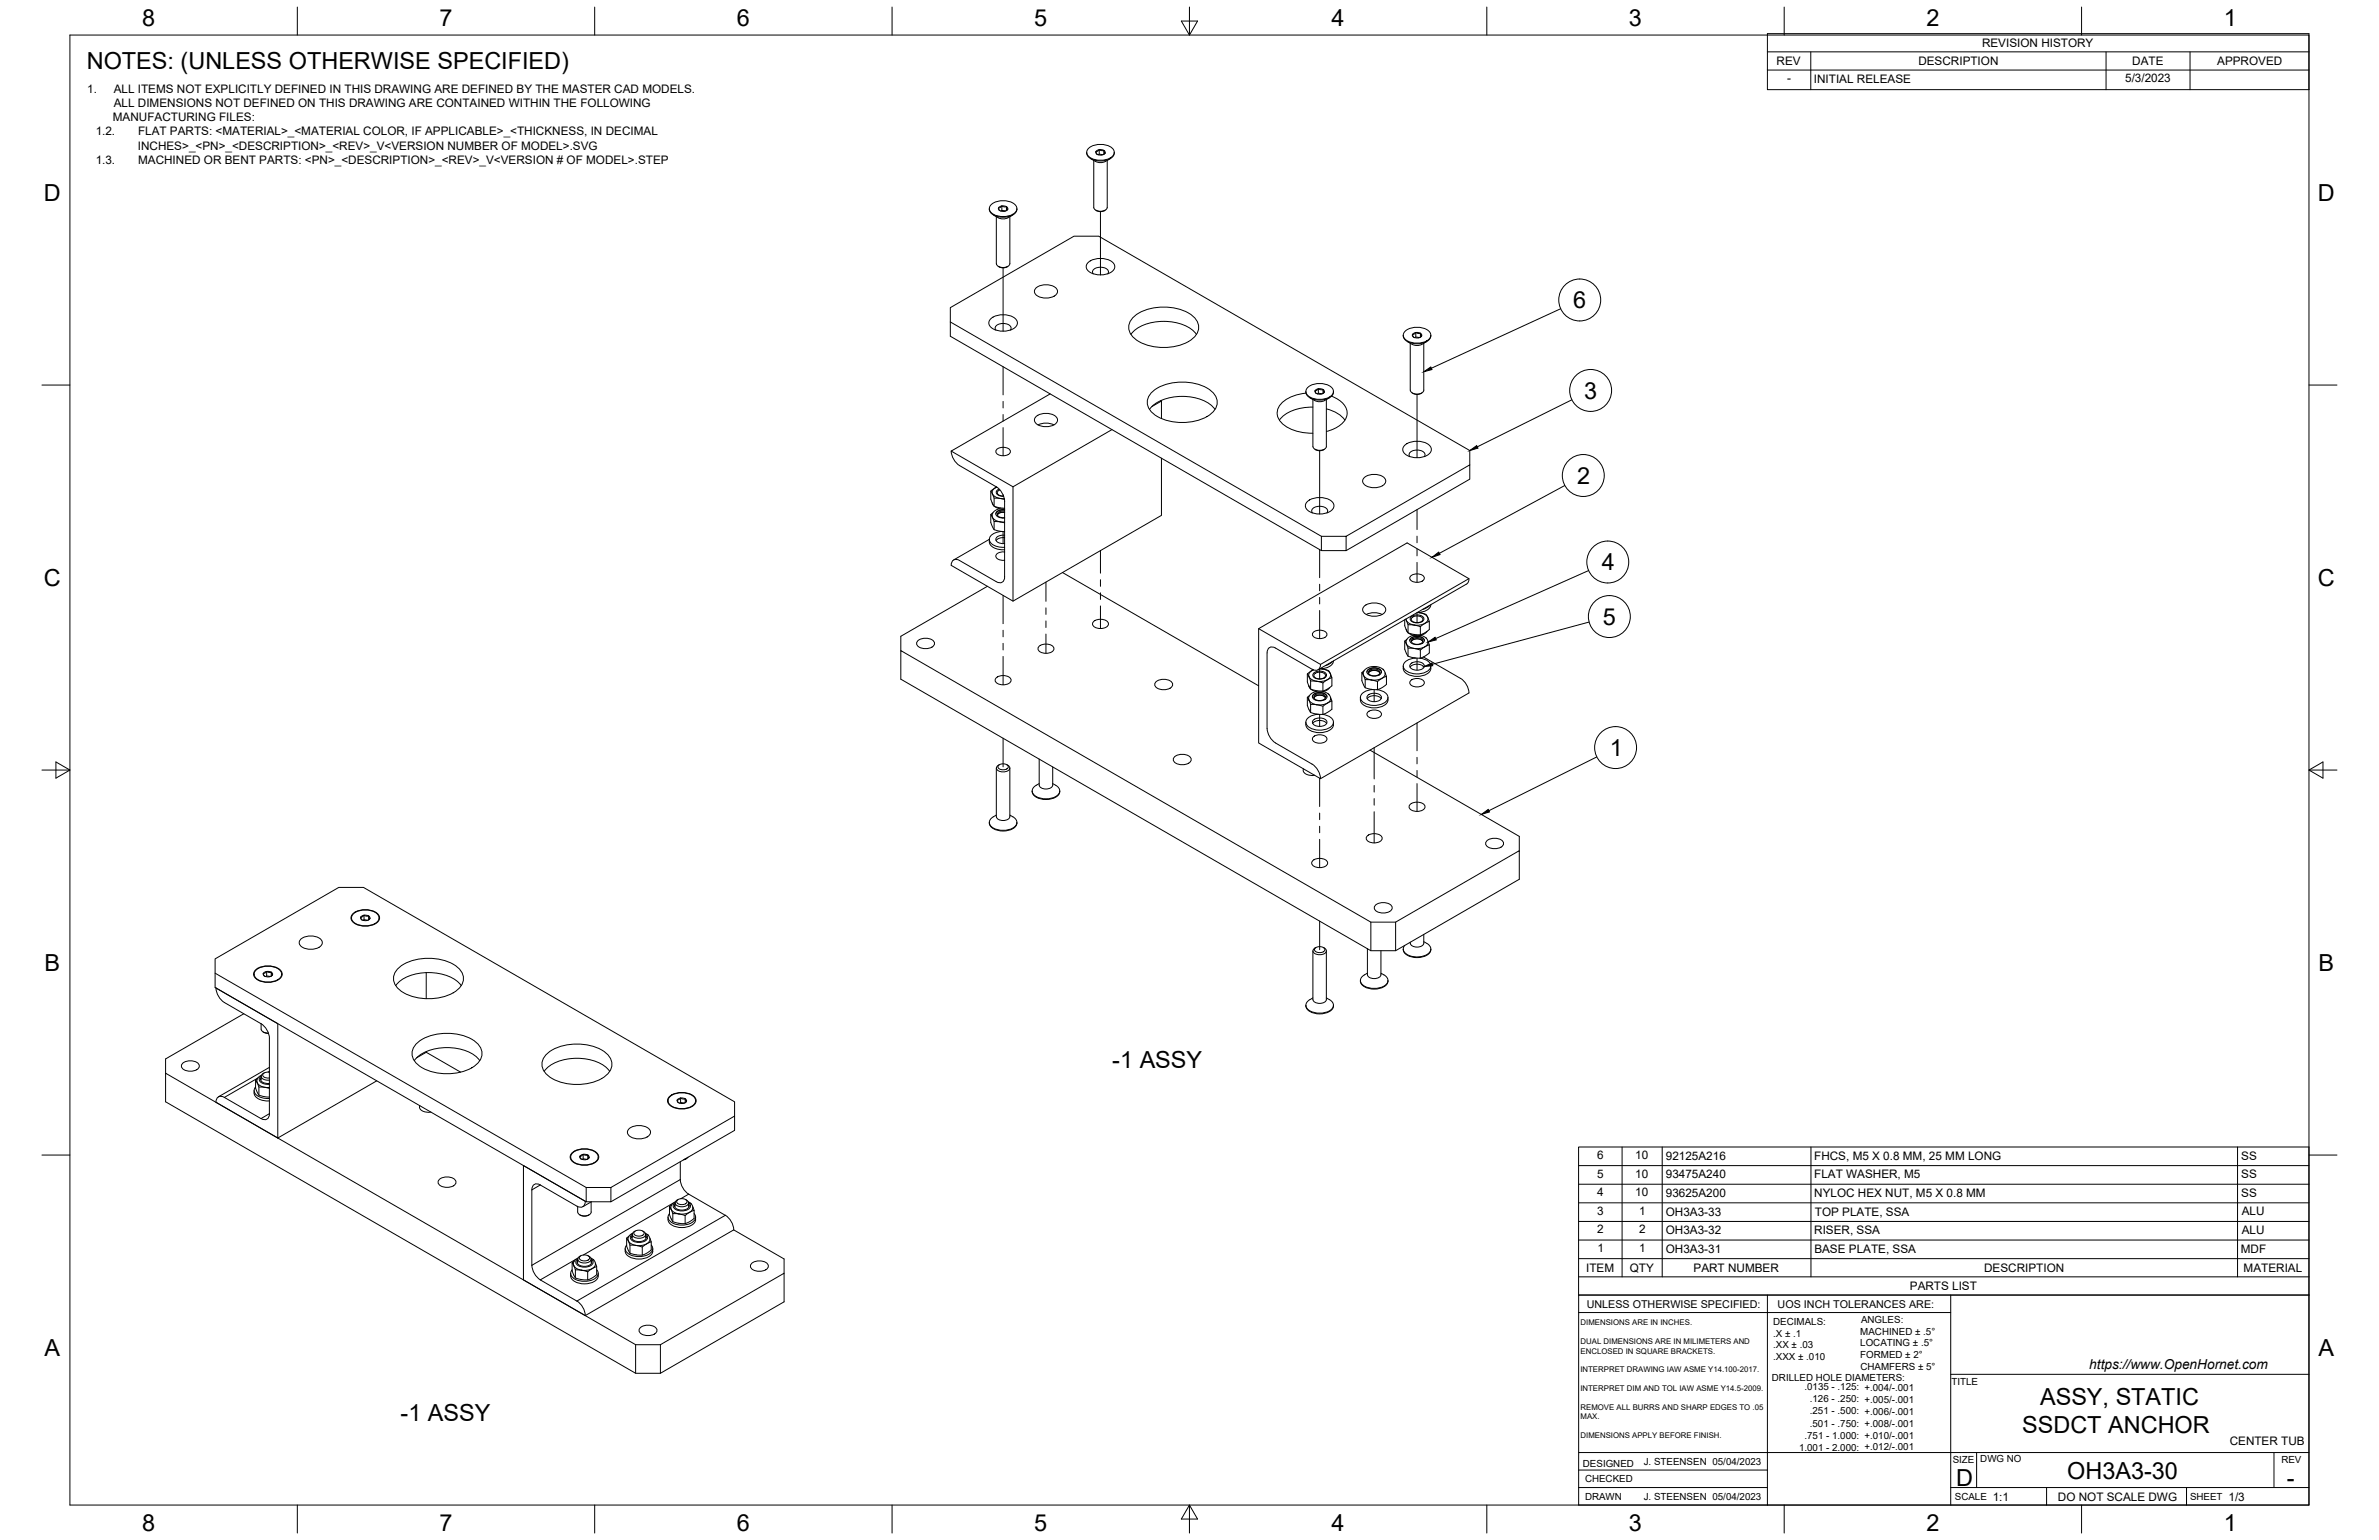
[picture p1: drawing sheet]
<svg xmlns="http://www.w3.org/2000/svg" width="864mm" height="559mm" viewBox="0 0 864 559" stroke-linecap="round" stroke-linejoin="round" font-family="sans-serif">
<defs><g id="words">
<g font-size="8.5">
<text x="51.6" y="9.4">8</text>
<text x="159.5" y="9.4">7</text>
<text x="267.5" y="9.4">6</text>
<text x="375.4" y="9.3">5</text>
<text x="483.4" y="9.4">4</text>
<text x="591.3" y="9.4">3</text>
<text x="699.3" y="9.4">2</text>
<text x="807.2" y="9.4">1</text>
<text x="31.5" y="25">NOTES: (UNLESS OTHERWISE SPECIFIED)</text>
<text x="16" y="72.9">D</text>
<text x="841.4" y="72.9">D</text>
<text x="571.1" y="111.9">6</text>
<text x="575.1" y="144.7">3</text>
<text x="572.5" y="175.6">2</text>
<text x="581.4" y="207">4</text>
<text x="16" y="212.6">C</text>
<text x="841.4" y="212.6">C</text>
<text x="581.8" y="226.7">5</text>
<text x="584.4" y="274.3">1</text>
<text x="16.2" y="352.3">B</text>
<text x="841.7" y="352.3">B</text>
<text x="403.8" y="387.6">-1 ASSY</text>
<text x="16.2" y="492">A</text>
<text x="841.7" y="492">A</text>
<text x="740.6" y="510">ASSY, STATIC</text>
<text x="145.4" y="515.6">-1 ASSY</text>
<text x="734.1" y="519.8">SSDCT ANCHOR</text>
<text x="710.1" y="539.1">D</text>
<text x="750.4" y="536.7">OH3A3-30</text>
<text x="830.1" y="539.1">-</text>
<text x="51.6" y="555.5">8</text>
<text x="159.5" y="555.5">7</text>
<text x="267.5" y="555.5">6</text>
<text x="375.4" y="555.4">5</text>
<text x="483.4" y="555.5">4</text>
<text x="591.3" y="555.5">3</text>
<text x="699.3" y="555.5">2</text>
<text x="807.2" y="555.5">1</text>
</g>
<text font-size="5" x="758.4" y="496.8">https://www.OpenHornet.com</text>
<g font-size="4.3">
<text x="719.5" y="17.1">REVISION HISTORY</text>
<text x="644.9" y="23.6">REV</text>
<text x="696.4" y="23.7">DESCRIPTION</text>
<text x="774" y="23.6">DATE</text>
<text x="804.9" y="23.7">APPROVED</text>
<text x="648.7" y="29.7">-</text>
<text x="771.5" y="29.8">5/3/2023</text>
<text x="31.7" y="33.7">1.</text>
<text x="41.3" y="33.7">ALL ITEMS NOT EXPLICITLY DEFINED IN THIS DRAWING ARE DEFINED BY THE MASTER CAD MODELS.</text>
<text x="658.5" y="30.1">INITIAL RELEASE</text>
<text x="41.3" y="38.9">ALL DIMENSIONS NOT DEFINED ON THIS DRAWING ARE CONTAINED WITHIN THE FOLLOWING</text>
<text x="41" y="44">MANUFACTURING FILES:</text>
<text x="34.7" y="49.1">1.2.</text>
<text x="50.1" y="49.1">FLAT PARTS: &lt;MATERIAL&gt;_&lt;MATERIAL COLOR, IF APPLICABLE&gt;_&lt;THICKNESS, IN DECIMAL</text>
<text x="34.7" y="59.4">1.3.</text>
<text x="50" y="54.3">INCHES&gt;_&lt;PN&gt;_&lt;DESCRIPTION&gt;_&lt;REV&gt;_V&lt;VERSION NUMBER OF MODEL&gt;.SVG</text>
<text x="50.1" y="59.4">MACHINED OR BENT PARTS: &lt;PN&gt;_&lt;DESCRIPTION&gt;_&lt;REV&gt;_V&lt;VERSION # OF MODEL&gt;.STEP</text>
<text x="579.8" y="420.5">6</text>
<text x="593.6" y="420.5">10</text>
<text x="604.7" y="420.8">92125A216</text>
<text x="658.6" y="420.8">FHCS, M5 X 0.8 MM, 25 MM LONG</text>
<text x="813.6" y="420.8">SS</text>
<text x="579.8" y="427.3">5</text>
<text x="593.6" y="427.3">10</text>
<text x="604.7" y="427.5">93475A240</text>
<text x="658.6" y="427.6">FLAT WASHER, M5</text>
<text x="813.6" y="427.6">SS</text>
<text x="579.8" y="434">4</text>
<text x="593.6" y="434">10</text>
<text x="604.7" y="434.3">93625A200</text>
<text x="658.6" y="434.3">NYLOC HEX NUT, M5 X 0.8 MM</text>
<text x="813.6" y="434.3">SS</text>
<text x="579.8" y="440.8">3</text>
<text x="595.1" y="440.8">1</text>
<text x="604.7" y="441.1">OH3A3-33</text>
<text x="658.8" y="441.1">TOP PLATE, SSA</text>
<text x="813.8" y="441">ALU</text>
<text x="579.8" y="447.5">2</text>
<text x="595" y="447.5">2</text>
<text x="604.7" y="447.8">OH3A3-32</text>
<text x="658.6" y="447.8">RISER, SSA</text>
<text x="813.8" y="447.8">ALU</text>
<text x="579.9" y="454.3">1</text>
<text x="595.1" y="454.3">1</text>
<text x="604.7" y="454.6">OH3A3-31</text>
<text x="658.6" y="454.6">BASE PLATE, SSA</text>
<text x="813.5" y="454.5">MDF</text>
<text x="575.8" y="461.5">ITEM</text>
<text x="591.7" y="461.4">QTY</text>
<text x="614.8" y="461.5">PART NUMBER</text>
<text x="720.3" y="461.5">DESCRIPTION</text>
<text x="814.5" y="461.5">MATERIAL</text>
<text x="693.3" y="468.1">PARTS LIST</text>
<text x="809.4" y="524.4">CENTER TUB</text>
<text x="723.4" y="544.5">1:1</text>
<text x="747" y="544.7">DO NOT SCALE DWG</text>
<text x="809" y="544.5">1/3</text>
</g>
<g font-size="3.9">
<text x="576" y="474.6">UNLESS OTHERWISE SPECIFIED:</text>
<text x="645.3" y="474.7">UOS INCH TOLERANCES ARE:</text>
</g>
<g font-size="3.5">
<text x="643.7" y="485">.X ± .1</text>
<text x="643.7" y="480.8">DECIMALS:</text>
<text x="675.3" y="484.3">MACHINED ± .5°</text>
<text x="675.6" y="480">ANGLES:</text>
<text x="643.7" y="489.3">.XX ± .03</text>
<text x="675.3" y="488.6">LOCATING ± .5°</text>
<text x="643.7" y="493.5">.XXX ± .010</text>
<text x="675.3" y="492.8">FORMED ± 2°</text>
<text x="675.4" y="497.1">CHAMFERS ± 5°</text>
<text x="643.2" y="501.1">DRILLED HOLE DIAMETERS:</text>
<text x="708.4" y="502.7">TITLE</text>
<text x="655" y="504.4">.0135 - .125: +.004/-.001</text>
<text x="657" y="508.8">.126 - .250: +.005/-.001</text>
<text x="657" y="513.2">.251 - .500: +.006/-.001</text>
<text x="657" y="517.7">.501 - .750: +.008/-.001</text>
<text x="653.1" y="526.5">1.001 - 2.000: +.012/-.001</text>
<text x="655" y="522.1">.751 - 1.000: +.010/-.001</text>
<text x="574.6" y="532.3">DESIGNED</text>
<text x="596.7" y="531.6">J. STEENSEN 05/04/2023</text>
<text x="708.9" y="530.9">SIZE</text>
<text x="718.9" y="530.5">DWG NO</text>
<text x="828.2" y="530.9">REV</text>
<text x="575.4" y="537.9">CHECKED</text>
<text x="575.4" y="544.3">DRAWN</text>
<text x="596.7" y="544.3">J. STEENSEN 05/04/2023</text>
<text x="709.6" y="544.2">SCALE</text>
<text x="795" y="544.2">SHEET</text>
</g>
<g font-size="2.8">
<text x="573.7" y="480.9">DIMENSIONS ARE IN INCHES.</text>
<text x="573.7" y="487.7">DUAL DIMENSIONS ARE IN MILIMETERS AND</text>
<text x="573.7" y="491.1">ENCLOSED IN SQUARE BRACKETS.</text>
<text x="573.7" y="497.9">INTERPRET DRAWING IAW ASME Y14.100-2017.</text>
<text x="573.7" y="504.7">INTERPRET DIM AND TOL IAW ASME Y14.5-2009.</text>
<text x="573.7" y="511.6">REMOVE ALL BURRS AND SHARP EDGES TO .05</text>
<text x="573.7" y="514.9">MAX.</text>
<text x="573.7" y="521.8">DIMENSIONS APPLY BEFORE FINISH.</text>
</g>
</g></defs>
<!-- layer: Visible -->
<g fill="none" stroke="#000" stroke-width=".36">
<path d="M394.5 55.3a3.6 3.6 0 0 0 4 3.1 5.6 5.6 0 0 0 5.9-2.3l.1-.8M395.3 53.7a7.1 7.1 0 0 1 8.8 .5 2.3 2.3 0 0 1-1.8 3.5 7 7 0 0 1-7.5-1.3 1.89 1.89 0 0 1 .5-2.7zM395.9 57.6a5.1 5.1 0 0 0 7.1 0M397 58.2v17.1a2.83 2.83 0 0 0 4.9 0v-17.1M398 54.8a2.1 2.1 0 0 1 3.2 .5 1.98 1.98 0 0 1-3.4 0zM399 54.3v1.6M400.4 56.1l-1.4-.2-.4 .3M400.7 54.6v1.4M401.2 55.6l-.6 .4M401.2 55.6l-.2-.3a.67 .67 0 0 0-.3-.7 .67 .67 0 0 0-.8 .1 1.54 1.54 0 0 0-1.9 .3l.3 1M359.1 75.7a3.6 3.6 0 0 0 4 3.1 5.6 5.6 0 0 0 5.9-2.3l.1-.6M360 74.1a7.1 7.1 0 0 1 8.8 .5 2.3 2.3 0 0 1-1.8 3.5 7 7 0 0 1-7.5-1.3 1.89 1.89 0 0 1 .5-2.7z"/>
<path d="M360.6 78a5 5 0 0 0 4.7 1.3l.6-.3M361.7 78.6v17.1M363.7 74.7v1.6M365.1 76.6l-1.4-.3-.4 .3M365.4 75v1.4M365.4 75a1.78 1.78 0 0 0-2.9 1l.4 .4M365.4 75l.4 .4v.6M365.8 76l-.5 .5M365.8 76l-.2-.3a.68 .68 0 0 0-.3-.7 .68 .68 0 0 0-.8 .1 1.6 1.6 0 0 0-1.9 .3l.3 1M365.8 76a2.32 2.32 0 0 1-2.9 .4M366.6 78.6v17.1a2.83 2.83 0 0 1-4.9 0M367.7 78l-1.8 1"/>
<path d="M369.1 75.7v.2M397.7 76.3a3.1 3.1 0 0 0 3.5 0M362.4 96.7l.4 .2M362.8 96.9l1.3 .3 1.4-.3M365.9 96.7l-.4 .2M395.1 95.1a7.3 7.3 0 0 1 9.2 .5 2.38 2.38 0 0 1-1.9 3.6 7.3 7.3 0 0 1-7.7-1.3 1.95 1.95 0 0 1 .4-2.8zM396.9 99.4a1.46 1.46 0 0 1-.1-1.6 1.46 1.46 0 0 1 1.4-.7 3.3 3.3 0 0 1 4.2 1.5l-.3 .8M345 116.8l134.7 77.8M359.8 115.5a7.3 7.3 0 0 1 9.2 .6 2.38 2.38 0 0 1-1.9 3.6 7.3 7.3 0 0 1-7.8-1.4 1.95 1.95 0 0 1 .5-2.8zM361.5 119.8a1.46 1.46 0 0 1 0-1.6 1.46 1.46 0 0 1 1.4-.7 3.3 3.3 0 0 1 4.2 1.5l-.3 .8M376.1 104.5a5.9 5.9 0 0 1 7.6 .5 2.04 2.04 0 0 1-1.7 2.8 5.9 5.9 0 0 1-6.3-1.3 1.58 1.58 0 0 1 .4-2zM411.5 115a18.4 18.4 0 0 1 21.9 0 5 5 0 0 1-.9 8.3 19.2 19.2 0 0 1-20.1 0 5 5 0 0 1-.9-8.3z"/>
<path d="M410.5 121.3a14.9 14.9 0 0 1 13.2-4.7 14 14 0 0 1 10.6 4.7M509.4 121.6a3.6 3.6 0 0 0 4 3.1 5.6 5.6 0 0 0 5.9-2.3l.1-.8M510.2 120a7.1 7.1 0 0 1 8.8 .5 2.3 2.3 0 0 1-1.8 3.5 7 7 0 0 1-7.4-1.3 1.89 1.89 0 0 1 .4-2.7zM510.9 123.9a5.1 5.1 0 0 0 7 0M511.9 124.5l.1 17.1a2.83 2.83 0 0 0 4.8 0v-17.1M513.9 120.7v1.6M514 120.7a.93 .93 0 0 0-1.2 .5 .93 .93 0 0 0 .4 1.1M514 120.7l1.6 .2M515.3 122.5l-1.4-.2-.4 .2M515.6 120.9v1.4M515.6 120.9l.5 .5v.5M516.1 121.9l-.6 .5"/>
<path d="M516.1 121.9l-.2-.2a.68 .68 0 0 0-.3-.8 .68 .68 0 0 0-.8 .1 1.6 1.6 0 0 0-1.9 .4l.3 .9M516.1 121.9a2.32 2.32 0 0 1-2.9 .4M376.1 151.1a5.9 5.9 0 0 1 7.6 .5 2.04 2.04 0 0 1-1.7 2.8 5.9 5.9 0 0 1-6.3-1.2 1.58 1.58 0 0 1 .4-2.1zM376.8 154.2a6.6 6.6 0 0 1 5.8 0M381.2 142.9l-35.9 20.8 22.4 12.9M403.6 155.9l-35.9 20.7M417.3 148.6a14.9 14.9 0 0 1 13.2-4.7 14 14 0 0 1 10.6 4.7M418.2 142.2a18.4 18.4 0 0 1 21.9 0 5 5 0 0 1-.9 8.3 19.2 19.2 0 0 1-20.1 0 5 5 0 0 1-.9-8.3zM421.4 145.4l.2 .1M421.6 145.5v6.4M421.6 145.5l-3.5 2M474 142v.3"/>
<path d="M474.1 142.7a12.1 12.1 0 0 0-10.1 5.3 5.2 5.2 0 0 0 2.4 6.5 17.6 17.6 0 0 0 10.2 2.7M474.9 140.4a7.1 7.1 0 0 1 8.8 .6 2.3 2.3 0 0 1-1.8 3.4 7 7 0 0 1-7.5-1.3 1.89 1.89 0 0 1 .5-2.7zM475.5 144.3l1.8 1.1M476.6 145v17a2.83 2.83 0 0 0 4.9 0M476.6 147.7a14.6 14.6 0 0 0-12.2 4.8M478.6 141.1v1.6M480 142.9l-1.4-.2-.4 .2M480.3 141.4v1.3M480.7 142.3l-.5 .5M480.7 142.3l-.2-.2a.67 .67 0 0 0-.3-.7 .67 .67 0 0 0-.8 0 1.55 1.55 0 0 0-1.9 .4l-.1 .1 .4 .9M480.7 142.3a2.32 2.32 0 0 1-2.9 .4M480.7 142.3a1.78 1.78 0 0 0-2.9-1l-.5 .7 .5 .7"/>
<path d="M481.5 145v17M481.5 148.4a11.5 11.5 0 0 1 6.7 4.1M482.6 144.3a4.9 4.9 0 0 1-4.8 1.3l-.5-.2M483.4 143.8a7.8 7.8 0 0 1 5.6 5.9 6.9 6.9 0 0 1-5.1 6.1l-2.4 .8M484 142a3.6 3.6 0 0 1-3.9 3.1 5.6 5.6 0 0 1-5.9-2.2l-.2-.6M512.7 142.6a3.1 3.1 0 0 0 3.4 0M345.3 163.7a6.8 6.8 0 0 0 3.1 5.3M348.3 169l13.3 7.6a6.8 6.8 0 0 1 3.1 5.3M359.7 178.2v2.9l.7 1.8a1.72 1.72 0 0 0 1.9 1.2l2.4 .3M360.3 179.2l.1 .4a1.13 1.13 0 0 0 .4 1.1 1.13 1.13 0 0 0 1.2 .1l1.1 .1M360.3 179.2l1 1.1 1.8 .6M361.8 176.7l-1.4 .9a.8 .8 0 0 0-.6 .7 .8 .8 0 0 0 .4 .8l.1 .1"/>
<path d="M361.8 163.1a3.6 3.6 0 0 1 4.9 .4 2.14 2.14 0 0 1-2.9 1.9l-1.1-.3a1.25 1.25 0 0 1-1.1-.7 1.25 1.25 0 0 1 .2-1.3zM361.8 176.7a2.16 2.16 0 0 0-1.5 2.5M362.7 177.4a1.21 1.21 0 0 0-1.1 1.3 1.21 1.21 0 0 0 1.2 1.2l1.5 .2M363 177.8a1.07 1.07 0 0 0-1 1.1 1.07 1.07 0 0 0 1.2 1l1.1 .1M367.7 176.6v41.5M421.6 166.3v20.7l-53.9 31.1-22.4-13M477.3 163a3.1 3.1 0 0 0 3.5 0M495.3 173.3a5.9 5.9 0 0 1 7.5 .5 2.04 2.04 0 0 1-1.6 2.8 5.9 5.9 0 0 1-6.3-1.3 1.58 1.58 0 0 1 .4-2zM510.1 161.5a7.3 7.3 0 0 1 9.1 .5 2.38 2.38 0 0 1-1.8 3.6 7.3 7.3 0 0 1-7.8-1.4 1.95 1.95 0 0 1 .5-2.7zM511.8 165.7a1.46 1.46 0 0 1 0-1.6 1.46 1.46 0 0 1 1.4-.6 3.3 3.3 0 0 1 4.1 1.5l-.3 .7M533.5 168.7v-5.2l-134.7-77.8h-8.9l-44.9 25.9v10.4l134.7 77.8M359.1 196.6a4.7 4.7 0 0 0 5.6 2.9"/>
<path d="M359.1 195.7v.9M359.1 195.7l-12.9 7.5M359.7 186.7v2.9l.7 1.8a1.72 1.72 0 0 0 1.9 1.2l2.4 .3M360.2 182.4l.5 1.1M360.3 187.7l.1 .3a1.15 1.15 0 0 0 1.6 1.3l2.7 .4M360.3 187.7a4.8 4.8 0 0 0 4.4 1.7M360.4 186.1a.82 .82 0 0 0-.6 .6 .82 .82 0 0 0 .4 .9l.1 .1M360.9 180.8v2.9M360.9 189.3v2.9M361 183.7l1.7 .9 2 .1M362.9 184.6l-2.1 1a1.93 1.93 0 0 0-.5 2.1M363.1 180.9l1.5 .3"/>
<path d="M363.1 180.9h1.5M363.7 192.8a4.6 4.6 0 0 0-4.6 2.7 3.7 3.7 0 0 0 4.1 3.1h1.5M364.7 181.9v27.4M364.7 185.9a2.32 2.32 0 0 0-2.6 1 2.45 2.45 0 0 1 2.6-1M364.7 185.4a1.98 1.98 0 0 0-2.7 1.4l.8 .8 1.9 .2M364.7 194.2a2.56 2.56 0 0 0-3.2 1.7 2.88 2.88 0 0 0 3.2 1.3M364.7 195.1l-1.9 .2-1.2 .9M364.7 184.9a2.56 2.56 0 0 0-3.2 1.7 2.88 2.88 0 0 0 3.2 1.3M364.7 185.1a2.86 2.86 0 0 0-3.2 1.4M474.7 181.9a7.3 7.3 0 0 1 9.2 .5 2.38 2.38 0 0 1-1.9 3.6 7.3 7.3 0 0 1-7.8-1.3 1.95 1.95 0 0 1 .5-2.8zM476.4 186.1a1.46 1.46 0 0 1 0-1.6 1.46 1.46 0 0 1 1.4-.6 3.3 3.3 0 0 1 4.2 1.5l-.3 .7M479.7 194.6h9v5.2h-9z"/>
<path d="M488.7 194.6l44.8-25.9v5.2l-44.8 25.9M345.3 205.1a1.85 1.85 0 0 1 .9-1.9 1.85 1.85 0 0 1 2.1 .2l13.4 7.7a1.85 1.85 0 0 0 2.1 .2 1.85 1.85 0 0 0 .9-2M358.4 212.7l-31.4 18.2v5.2M364.7 200.3a2.56 2.56 0 0 0-3.2 1.7 2.88 2.88 0 0 0 3.2 1.3M385.7 207.8l71.2 41.1M495.3 219.9a5.9 5.9 0 0 1 7.5 .5 2.04 2.04 0 0 1-1.6 2.8 5.9 5.9 0 0 1-6.3-1.2 1.58 1.58 0 0 1 .4-2.1zM512.1 209a3.6 3.6 0 0 1 4.9 .4 2.14 2.14 0 0 1-2.9 1.9l-1.1-.2a1.25 1.25 0 0 1-1.1-.8 1.25 1.25 0 0 1 .2-1.3zM519 219.7l-1.1 .8-1.5 .6M519.4 219.4a4.4 4.4 0 0 1-4.9 2.9M532.3 211.9l-53.8 31.2M533.2 210l-.1 1-.7 1M333.2 232.5a4.5 4.5 0 0 1 5.9 .4 1.62 1.62 0 0 1-1.4 2.2 4.1 4.1 0 0 1-5-1.4z"/>
<path d="M377.2 234.6a3.9 3.9 0 0 1 5.3 .4 1.76 1.76 0 0 1-1.9 2 3.1 3.1 0 0 1-3.8-1.6zM397 225.6a3.9 3.9 0 0 1 5.3 .4 1.76 1.76 0 0 1-1.9 2 3.1 3.1 0 0 1-3.8-1.6zM456.9 228.1l22.5 13 53.8-31.1-22.4-13-53.9 31.1v41.5l22.5 13 53.8-31.1a6.7 6.7 0 0 0-3-5.4M476.7 229.4a3.6 3.6 0 0 1 4.9 .4 2.14 2.14 0 0 1-2.8 1.9l-1.1-.2a1.25 1.25 0 0 1-1.2-.7 1.25 1.25 0 0 1 .2-1.4zM484.1 239.8a4.4 4.4 0 0 1-5 2.9M496 223a6.6 6.6 0 0 1 5.7 0M509.9 224.9v2.2l.7 1.6a1.78 1.78 0 0 0 2 1.4l3 .2 2.5-1.3 .8-.6v-2.9M509.9 232.6v2.9l.7 1.7a1.78 1.78 0 0 0 2 1.3l3.1 .3 2.6-1.4 .6-.5v-2.9M510.3 224.7l.4 .8a1.13 1.13 0 0 0 .4 1.1 1.13 1.13 0 0 0 1.2 .1l1.1 .1M510.4 224.6a2.74 2.74 0 0 0 3 2.2M510.4 228.4l.6 1M510.5 233.7l.2 .3a1.13 1.13 0 0 0 .4 1.1 1.13 1.13 0 0 0 1.2 .1l1.1 .1"/>
<path d="M510.5 233.7l1.1 1 1.8 .6M510.7 232l-.2 .1a.74 .74 0 0 0-.5 .7 .74 .74 0 0 0 .5 .7v.2M511.1 226.7v2.9M511.1 235.2v2.9M511.7 232.4a3.1 3.1 0 0 1 5.4 0M512.1 231.6a3.6 3.6 0 0 1 4.9 .4 2.14 2.14 0 0 1-2.9 1.9l-1.1-.2a1.25 1.25 0 0 1-1.1-.8 1.25 1.25 0 0 1 .2-1.3zM512.2 223.9a3.1 3.1 0 0 1 4.7 .7 2.89 2.89 0 0 1-5 0zM512.5 232.4a2.74 2.74 0 0 1 4 .4 2.7 2.7 0 0 0-4.2 0zM512.5 224.2a2.82 2.82 0 0 1 4 .3 2.31 2.31 0 0 1-3.6 1.1l-.6-.7zM512.5 232a2.78 2.78 0 0 1 4 .4 2.3 2.3 0 0 1-3.6 1 .89 .89 0 0 1-.4-1.4zM513.2 230.5l-2.1 1a1.93 1.93 0 0 0-.6 2.2M514 238.8a4.2 4.2 0 0 0-4.6 2.9 4.3 4.3 0 0 0 4.7 2.8 5 5 0 0 0 5.3-2.5 3.6 3.6 0 0 0-4.1-3.2"/>
<path d="M514.7 222.3h.7M514.8 222.3l.6 .1M515.4 222.4l1.1 .2a1.8 1.8 0 0 1 1.8 1.4M515.4 222.3l1.8 .6 1.1 1.1M515.6 230.5l2.1 1a1.95 1.95 0 0 1 .6 2 1.95 1.95 0 0 1-1.5 1.4l-1.7 .4h-1.7M515.6 227.4v2.9M515.6 235.9v2.9M516.7 238.4l13.5 7.8M517.5 231.4l.3 .3M518.1 229.1l-1.3 1-1.9 .5-1.9-.1-1.7-.8M518.3 224a2.67 2.67 0 0 1-3.2 2.8h-1.7M518.3 224l.4 1a.6 .6 0 0 1-.7 .8l-1.2 .6a1.86 1.86 0 0 1-2.7 .6l-.7-.2"/>
<path d="M518.4 232.7l.3 .9a.47 .47 0 0 1-.1 .6 .47 .47 0 0 1-.5 .1l-1.3 .6a1.86 1.86 0 0 1-2.7 .6l-.7-.2M361.6 246a3.9 3.9 0 0 1 5.4 .4 1.76 1.76 0 0 1-1.9 2 3.1 3.1 0 0 1-3.9-1.6zM419.7 247.4a4.5 4.5 0 0 1 5.8 .4 1.62 1.62 0 0 1-1.3 2.2 4.1 4.1 0 0 1-5-1.4zM474.6 253v3l.6 1.6a1.95 1.95 0 0 0 2.3 1.4l2.7 .2 3.1-1.7 .2-.2v-2.9M474.6 244.5v3l.7 1.8a1.67 1.67 0 0 0 1.9 1.2l3 .2 2.4-1.2 .9-.6v-3M475.1 253.5l.1 .6M475.1 248.8l.5 1M475.2 254.1l.1 .3a1.13 1.13 0 0 0 .5 1.1 1.13 1.13 0 0 0 1.1 .1l1.1 .1M475.2 245.6l.1 .3a1.13 1.13 0 0 0 .5 1.1 1.13 1.13 0 0 0 1.1 .1l1.1 .1M475.2 254.1l1 1 1.8 .6M475.2 245.6l1 1 1.8 .6M475.4 252.4a.81 .81 0 0 0-.7 .7 .81 .81 0 0 0 .4 .8l.1 .2"/>
<path d="M475.8 247.1v2.9M475.8 255.6v2.9M476.4 252.8a3.1 3.1 0 0 1 5.3 0M476.7 252a3.6 3.6 0 0 1 4.9 .4 2.14 2.14 0 0 1-2.8 1.9l-1.1-.2a1.25 1.25 0 0 1-1.2-.8 1.25 1.25 0 0 1 .2-1.3zM476.8 243.1l-1.5 .8a.81 .81 0 0 0-.6 .7 .81 .81 0 0 0 .4 .8l.1 .2M476.8 243.1a2.18 2.18 0 0 0-1.6 2.5M476.9 244.3a3.1 3.1 0 0 1 4.7 .7 2.89 2.89 0 0 1-5.1 0zM477 253.2a2.66 2.66 0 0 1 4.1 0M477 253.3a2.7 2.7 0 0 1 4.1 0M477.2 244.6a2.82 2.82 0 0 1 4 .3 2.31 2.31 0 0 1-3.6 1.1l-.6-.7zM477.2 252.4a2.78 2.78 0 0 1 4 .4 2.3 2.3 0 0 1-3.6 1 .89 .89 0 0 1-.4-1.4zM477.8 250.9l-2 1-.6 .7-.2 .9"/>
<path d="M478.6 259.2a4.2 4.2 0 0 0-4.6 2.9 4.3 4.3 0 0 0 4.8 2.8 5 5 0 0 0 5.2-2.5 3.6 3.6 0 0 0-4-3.2M479.3 242.7h.8M479.4 241.1a1.85 1.85 0 0 1-.9 1.9 1.85 1.85 0 0 1-2.2-.2l-13.3-7.6a1.85 1.85 0 0 0-2.1-.3 1.85 1.85 0 0 0-.9 2v27.4a6.9 6.9 0 0 0 3 5.3l13.3 7.7a6.8 6.8 0 0 1 3.1 5.3M479.4 242.7l.7 .1M480.1 242.8l1 .2a1.75 1.75 0 0 1 1.8 1.4M480.1 242.7l1.8 .6 1 1.1M480.2 247.8v2.9M480.2 256.3v2.9M480.3 250.9l2 1a1.93 1.93 0 0 1 .7 2 1.93 1.93 0 0 1-1.6 1.4l-1.6 .5-1.8-.1M482.2 251.8l.3 .3M482.7 249.5l-1.1 1-2 .5-2-.1-1.7-.8M482.9 244.4l.4 1a.71 .71 0 0 1-.9 .9l-.9 .6a1.81 1.81 0 0 1-2.7 .5l-.8-.2"/>
<path d="M482.9 244.4a2.67 2.67 0 0 1-3.1 2.8h-1.8M483 253.1l.3 .8a.56 .56 0 0 1 0 .7 .56 .56 0 0 1-.7 .1l-1.1 .7a1.81 1.81 0 0 1-2.7 .5l-.8-.2M483.6 240.1l-1 .8-1.5 .6M493.8 254a4.4 4.4 0 0 0 5 2.9 4.4 4.4 0 0 0 5.1-2.9M493.8 253.1v.9M494.4 244.1v2.9l.7 1.8a1.72 1.72 0 0 0 1.9 1.2l3 .3 2.8-1.5 .5-.5v-2.9M495 245.1l.1 .3a1.15 1.15 0 0 0 1.6 1.2l1.1 .1M495 245.1l-.1-1 .6-1.1 .8-.6 1.6-.5 2.8 .2 1.3 .7 .7 .9a1.84 1.84 0 0 1-1.5 2.7l-1.6 .4-1.8-.1M495 245.1l1 1 1.8 .6M495.2 243.4l-.2 .2a.83 .83 0 0 0-.5 .7 .83 .83 0 0 0 .5 .8M495.6 246.6v3M496.2 243.9a3.1 3.1 0 0 1 5.3 0"/>
<path d="M496.3 253.5a3.5 3.5 0 0 1 5.1 0M496.5 252.3a3.6 3.6 0 0 1 4.9 .4 2.14 2.14 0 0 1-2.8 1.9l-1.2-.2a1.25 1.25 0 0 1-1.1-.8 1.25 1.25 0 0 1 .2-1.3zM496.5 258.4a3.6 3.6 0 0 1 4.9 .4 2.14 2.14 0 0 1-2.8 1.9l-1.2-.2a1.25 1.25 0 0 1-1.1-.8 1.25 1.25 0 0 1 .2-1.3zM496.5 243.1a3.6 3.6 0 0 1 4.9 .3 2.14 2.14 0 0 1-2.8 1.9l-1.2-.2a1.25 1.25 0 0 1-1.1-.7 1.25 1.25 0 0 1 .2-1.3zM496.9 243.9a2.74 2.74 0 0 1 4 .4 2.7 2.7 0 0 0-4.1 0zM496.9 243.4a2.78 2.78 0 0 1 4 .4 2.3 2.3 0 0 1-3.6 1.1 .89 .89 0 0 1-.4-1.5zM498.4 250.2a4.2 4.2 0 0 0-4.6 2.9 4.3 4.3 0 0 0 4.8 2.9 5 5 0 0 0 5.2-2.6 3.6 3.6 0 0 0-4-3.2M500 247.3v3M501.9 242.8l.4 .3M502.8 244.1l.4 .9a.47 .47 0 0 1-.1 .6 .47 .47 0 0 1-.6 .1l-1.2 .7a1.86 1.86 0 0 1-2.7 .5l-.8-.2M503.8 253.1v.9M509.4 241.7a3.6 3.6 0 0 0 4 3.7 5.6 5.6 0 0 0 5.9-2.3l.1-1.4"/>
<path d="M511.9 242.1a3.5 3.5 0 0 1 5 0M512.1 240.9a3.6 3.6 0 0 1 4.9 .4 2.14 2.14 0 0 1-2.9 1.9l-1.1-.2a1.25 1.25 0 0 1-1.1-.8 1.25 1.25 0 0 1 .2-1.3zM512.1 247a3.6 3.6 0 0 1 4.9 .3 2.14 2.14 0 0 1-2.9 1.9l-1.1-.2a1.25 1.25 0 0 1-1.1-.7 1.25 1.25 0 0 1 .2-1.3zM361.7 278.7v17.6M362.4 277.8a2.5 2.5 0 0 1 3.6 .3 2.06 2.06 0 0 1-3.2 .9 .78 .78 0 0 1-.4-1.2zM362.8 277.5a1.23 1.23 0 0 0-1.1 1.3 1.23 1.23 0 0 0 1.2 1.1 2.74 2.74 0 0 0 3.7-1.2l-.7-1M365.5 277.5l.4 .2M366.6 278.7v17.6a2.83 2.83 0 0 1-4.9 0M377.2 275.4l.1 9.5a2.83 2.83 0 0 0 4.8 0v-6.6M426.4 274.6a4.5 4.5 0 0 1 5.9 .4 1.62 1.62 0 0 1-1.4 2.2 4.1 4.1 0 0 1-5-1.4zM473.2 279a2.07 2.07 0 0 0 2.3 2.3h1.7M474 262.1v.9"/>
<path d="M476.5 262.5a3.5 3.5 0 0 1 5.1 0M476.7 261.3a3.6 3.6 0 0 1 4.9 .4 2.14 2.14 0 0 1-2.8 1.9l-1.1-.2a1.25 1.25 0 0 1-1.2-.8 1.25 1.25 0 0 1 .2-1.3zM476.7 267.4a3.6 3.6 0 0 1 4.9 .4 2.14 2.14 0 0 1-2.8 1.9l-1.1-.2a1.25 1.25 0 0 1-1.2-.8 1.25 1.25 0 0 1 .2-1.3zM484 262.1a3.1 3.1 0 0 1-3 3.5 6.2 6.2 0 0 1-6.8-2.1l-.2-.5M497.3 272.2l54.2 31.3v5.2M359.1 298.4a3.6 3.6 0 0 0 4 3.1 5.6 5.6 0 0 0 5.9-2.3l.1-.5M361.7 295.8a3.6 3.6 0 0 0-2.6 2.6 4.3 4.3 0 0 0 4.6 2.9 5.4 5.4 0 0 0 5.4-2.3 2.17 2.17 0 0 0-1.4-2.6l-1.1-.6M369.1 298.4v.3M374.7 287a3.6 3.6 0 0 0 4 3.1 5.6 5.6 0 0 0 5.9-2.3l.1-.8M377.2 284.3a3.6 3.6 0 0 0-2.5 2.7 4.3 4.3 0 0 0 4.6 2.9 5.4 5.4 0 0 0 5.3-2.4 2.17 2.17 0 0 0-1.4-2.6l-1.1-.6M511.9 291.9a3.9 3.9 0 0 1 5.3 .4 1.76 1.76 0 0 1-1.9 2 3.1 3.1 0 0 1-3.8-1.6zM476.5 312.3a3.9 3.9 0 0 1 5.4 .4 1.76 1.76 0 0 1-1.9 2 3.1 3.1 0 0 1-3.9-1.5z"/>
<path d="M496.3 303.3a3.9 3.9 0 0 1 5.4 .4 1.76 1.76 0 0 1-1.9 2.1 3.1 3.1 0 0 1-3.9-1.6zM539.8 305.1a4.5 4.5 0 0 1 5.8 .3 1.62 1.62 0 0 1-1.3 2.3 4.1 4.1 0 0 1-5-1.4zM127.6 333.1v.1M128.3 331.4a7.3 7.3 0 0 1 9.1 .5 2.38 2.38 0 0 1-1.8 3.6 7.3 7.3 0 0 1-7.8-1.3 1.95 1.95 0 0 1 .5-2.8zM128.4 331.5a7.1 7.1 0 0 1 8.8 .5 2.3 2.3 0 0 1-1.8 3.4 7 7 0 0 1-7.4-1.2 1.89 1.89 0 0 1 .4-2.7zM132.1 332.1v1.6M132.2 332.1a1.01 1.01 0 0 0-1.3 1 1.01 1.01 0 0 0 1.3 .9l1.3-.1 .8-.6M132.2 332.1l1.6 .3M133.5 333.9l-1.4-.2-.4 .2M133.8 332.4v1.4M133.8 332.4l.5 .4v.5M134.3 333.3l-.6 .5"/>
<path d="M134.3 333.3l-.2-.2a.67 .67 0 0 0-.3-.7 .67 .67 0 0 0-.8 0 1.62 1.62 0 0 0-1.9 .4l.3 1M137.6 333.1v.1M497.6 334.6h9M499.3 328.4a4.5 4.5 0 0 1 5.9 .4 1.62 1.62 0 0 1-1.4 2.2 4.1 4.1 0 0 1-4.9-1.4zM516.8 339v3.3a2.83 2.83 0 0 1-4.8 0l-.1-.4M78.1 353.1l134.7 77.8M92.2 353.5v.2M92.9 351.8a7.3 7.3 0 0 1 9.2 .5 2.38 2.38 0 0 1-1.9 3.6 7.3 7.3 0 0 1-7.8-1.3 1.95 1.95 0 0 1 .5-2.8zM93.1 351.9a7.1 7.1 0 0 1 8.8 .5 2.3 2.3 0 0 1-1.8 3.5 7 7 0 0 1-7.5-1.3 1.89 1.89 0 0 1 .5-2.7zM96.8 352.5v1.6M98.2 354.3l-1.4-.2-.4 .3M98.5 352.8v1.4"/>
<path d="M98.5 352.8a1.78 1.78 0 0 0-2.9 .9l.4 .5M98.5 352.8l.4 .4v.5M98.9 353.7l-.5 .5M98.9 353.7l-.2-.2a.68 .68 0 0 0-.3-.7 .68 .68 0 0 0-.8 0 1.55 1.55 0 0 0-1.9 .4l.3 1M98.9 353.7a2.32 2.32 0 0 1-2.9 .5M102.2 353.5v.2M109.2 340.8a5.9 5.9 0 0 1 7.6 .5 2.04 2.04 0 0 1-1.7 2.8 5.9 5.9 0 0 1-6.3-1.3 1.58 1.58 0 0 1 .4-2zM143.7 357.7a14.9 14.9 0 0 1 13.2-4.7 14 14 0 0 1 10.5 4.7M144.6 351.3a18.4 18.4 0 0 1 21.9 0 5 5 0 0 1-.9 8.3 19.2 19.2 0 0 1-20.1 0 5 5 0 0 1-.9-8.3zM154.7 352.9v9.5M476.6 345v17.7a2.83 2.83 0 0 0 4.9 0M477.4 344.1a2.5 2.5 0 0 1 3.5 .3 2.06 2.06 0 0 1-3.2 1 .78 .78 0 0 1-.3-1.3z"/>
<path d="M477.7 343.8l-.4 .2M480.4 343.8a1.22 1.22 0 0 1 1.1 1.3 1.22 1.22 0 0 1-1.2 1.2 2.74 2.74 0 0 1-3.7-1.3l.7-1M481.5 345v17.7M493.8 355.8a3.6 3.6 0 0 0 4 3 5.6 5.6 0 0 0 5.9-2.2l.1-.8M496.4 344.2v9.5a2.83 2.83 0 0 0 4.9 0v-8.7M496.4 353.1a3.6 3.6 0 0 0-2.6 2.7 4.3 4.3 0 0 0 4.6 2.9 5.4 5.4 0 0 0 5.4-2.4 2.17 2.17 0 0 0-1.4-2.6l-1.1-.6M497.6 345v-10.4l-170.6-98.5v10.3l170.6 98.6h9l44.9-26v-10.3l-44.9 25.9v10.4M509.4 344.4a3.6 3.6 0 0 0 4 3 5.6 5.6 0 0 0 5.9-2.2l.1-.8M516.8 341.7a3 3 0 0 1 2.6 3 5.7 5.7 0 0 1-7 2.3 2.8 2.8 0 0 1-2.8-3.4l.3-.6M81.4 363.8l13.3 7.7M81.5 363.8a6.8 6.8 0 0 1-3.1-5.3l22.4 13v41.4M88.5 367.9l-28.4 16.3v5.2"/>
<path d="M94.7 371.4a6.8 6.8 0 0 1 3.1 5.3v27.4a1.84 1.84 0 0 1-.9 2 1.84 1.84 0 0 1-2.1-.2M94.8 371.5v1.9M94.8 373.4a2.25 2.25 0 0 0 2.6 1.4M95.5 374.5l2 .5M151.3 378.5a18.4 18.4 0 0 1 21.9 0 5 5 0 0 1-.9 8.3 19.2 19.2 0 0 1-20.1 0 5 5 0 0 1-.9-8.3zM474 364.8v.2M476.6 362.1a3.6 3.6 0 0 0-2.6 2.7 4.3 4.3 0 0 0 4.6 2.8 5.4 5.4 0 0 0 5.4-2.3 2.17 2.17 0 0 0-1.4-2.6l-1.1-.6M484 364.8a3.6 3.6 0 0 1-3.9 3 5.6 5.6 0 0 1-5.9-2.2l-.2-.6M66.3 385.8a4.5 4.5 0 0 1 5.9 .4 1.62 1.62 0 0 1-1.4 2.2 4.1 4.1 0 0 1-5-1.4zM81.4 398.2l13.3 7.7M81.5 398.2a1.85 1.85 0 0 0-2.2-.2 1.85 1.85 0 0 0-.9 2l22.4 12.9M92.2 395.7a3.8 3.8 0 0 0 4.4 3.8h1.2"/>
<path d="M92.8 391.9v2.9l.7 1.8a1.72 1.72 0 0 0 1.9 1.2l2.4 .3M92.8 394.4a2.24 2.24 0 0 0 1.4 3.6l2.1 .6h1.5M93.3 392.3l.1 .6M93.4 392.9l.1 .3a1.13 1.13 0 0 0 .5 1.1 1.13 1.13 0 0 0 1.1 .1l2.7 .5M93.4 392.9a4.8 4.8 0 0 0 4.4 1.7M93.6 391.2l-.2 .2a.85 .85 0 0 0-.5 .8 .85 .85 0 0 0 .5 .7M94 394.4v3M94.8 390.6v1.2M94.8 391.1a1.59 1.59 0 0 0 1.9 2h1.1M94.8 391.2l-.2 .5M94.9 390.1l-1.2 1-.5 1.2M95.5 389.6a1.21 1.21 0 0 0-.6 1.4 1.21 1.21 0 0 0 1.4 .8l1.5 .1"/>
<path d="M95.9 389.3l-.4 .3M97.8 387.3l-18.5 10.7M97.8 389a1.64 1.64 0 0 0-2.4 1.4l1 .7h1.4M136.8 392.2l-36 20.7M150.4 384.9a14.9 14.9 0 0 1 13.2-4.7 14 14 0 0 1 10.6 4.7M154.7 381.8l12.5 7.2M154.7 381.8l-3.5 2M154.7 381.6v.2M197.5 388.7a14.9 14.9 0 0 1 13.2-4.7 14 14 0 0 1 10.6 4.7M198.5 382.4a18.4 18.4 0 0 1 21.9 0 5 5 0 0 1-.9 8.3 19.2 19.2 0 0 1-20.1 0 5 5 0 0 1-.9-8.3zM242.5 399.4v.2M243.2 397.8a7.3 7.3 0 0 1 9.1 .5 2.38 2.38 0 0 1-1.8 3.6 7.3 7.3 0 0 1-7.8-1.4 1.95 1.95 0 0 1 .5-2.7z"/>
<path d="M243.3 397.8a7.1 7.1 0 0 1 8.9 .5 2.3 2.3 0 0 1-1.8 3.5 7 7 0 0 1-7.5-1.3 1.89 1.89 0 0 1 .4-2.7zM247.1 398.5v1.6M248.7 398.7v1.4M248.7 398.7a1.78 1.78 0 0 0-2.9 1l.5 .4M248.7 398.7l.5 .4v.6M249.2 399.7l-.6 .5M249.2 399.7l-.2-.3a.68 .68 0 0 0-.3-.7 .68 .68 0 0 0-.8 .1 1.55 1.55 0 0 0-1.9 .3l.3 1M249.2 399.7a2.32 2.32 0 0 1-2.9 .4M252.5 399.4v.2M152.4 401.2a2.07 2.07 0 0 0 2.3 2.3h1.7M207.1 419.8v.2M207.8 418.2a7.3 7.3 0 0 1 9.2 .5 2.38 2.38 0 0 1-1.9 3.6 7.3 7.3 0 0 1-7.8-1.3 1.95 1.95 0 0 1 .5-2.8z"/>
<path d="M208 418.2a7.1 7.1 0 0 1 8.8 .5 2.3 2.3 0 0 1-1.8 3.5 7 7 0 0 1-7.5-1.3 1.89 1.89 0 0 1 .5-2.7zM211.7 418.9v1.6M211.7 418.9a.93 .93 0 0 0-1.1 .4 .93 .93 0 0 0 .3 1.2M211.7 418.9l1.7 .2M213.4 419.1v1.4M213.4 419.1l.4 .5v.5M217.1 419.8v.2M228.4 409.6a5.9 5.9 0 0 1 7.5 .4 2.04 2.04 0 0 1-1.6 2.9 5.9 5.9 0 0 1-6.3-1.3 1.58 1.58 0 0 1 .4-2zM248.4 400.3l-1.3-.2-.4 .2M249.8 419.9l-1.4 .8M266.7 405v-5.2l-134.7-77.8h-9l-44.9 25.9v10.4l134.7 77.8M159.5 428a4.5 4.5 0 0 1 5.9 .3 1.62 1.62 0 0 1-1.4 2.3 4.1 4.1 0 0 1-5-1.4z"/>
<path d="M193.1 431.8v27.3M193.1 431.7a1.85 1.85 0 0 1 .9-1.9 1.85 1.85 0 0 1 2.1 .2l13.3 7.7M209.4 437.6a1.85 1.85 0 0 0 2.2 .3 1.85 1.85 0 0 0 .9-2l-22.5-13v41.5l22.5 13 53.8-31.1 18.3 10.5v5.2M212.8 430.9h9v5.2h-9zM213.1 420.7l-1.4-.2-.4 .2M213.8 420.1l-.5 .5M213.8 420.1l-.2-.2a.67 .67 0 0 0-.3-.8 .67 .67 0 0 0-.8 .1 1.6 1.6 0 0 0-1.8 .4l.2 .9M213.8 420.1a2.32 2.32 0 0 1-2.9 .4M214.6 436.1v3.7a2.83 2.83 0 0 1-4.9 0v-2M214.7 436.1l-3.1 1.8M221.8 430.9l44.9-25.9v5.2l-44.9 25.9M243 437.8v2.9l.7 1.7a1.78 1.78 0 0 0 2 1.3l3.1 .3 2.6-1.4 .6-.5v-2.9"/>
<path d="M243.6 438.8l.2 .4a1.13 1.13 0 0 0 .4 1.1 1.13 1.13 0 0 0 1.2 .1l1.1 .1M243.7 438.8l1 1.1 1.8 .6M243.8 437.2l-.2 .1a.73 .73 0 0 0-.5 .7 .73 .73 0 0 0 .5 .7v.1M245 436.5v1.3M245.1 437a1.4 1.4 0 0 0 1.3 2 3.2 3.2 0 0 0 3.7-1.2l-.1-.8M245.1 437.1l-.2 .5M245.2 436.1l-1.4 1.2-.3 .8 .2 .7M245.8 435.5a2.5 2.5 0 0 1 3.6 .4 2.06 2.06 0 0 1-3.2 .9 .78 .78 0 0 1-.4-1.3zM246.2 435.3a1.22 1.22 0 0 0-1.1 1.3 1.22 1.22 0 0 0 1.2 1.1 2.74 2.74 0 0 0 3.7-1.2l-.4-.7-.7-.5M247 421.5v6.5a6.8 6.8 0 0 0 3 5.3l13.3 7.7a6.7 6.7 0 0 1 3.1 5.3M249.2 420.4l-1.1 .5M249.9 436.1l1.4 1.3a1.86 1.86 0 0 1-1.4 2.7l-1.6 .4h-1.8"/>
<path d="M250 436.5v1.3M250 437.1l.2 .5M250.6 436.6l.4 .3M251.5 437.9l.3 .9a.47 .47 0 0 1 0 .6 .47 .47 0 0 1-.6 .1l-1.2 .6a1.86 1.86 0 0 1-2.8 .5l-.7-.1M193.1 459.1a6.9 6.9 0 0 0 3 5.3l13.3 7.7a6.8 6.8 0 0 1 3.1 5.3M207.7 458.2v3l.6 1.6a1.95 1.95 0 0 0 2.3 1.4l2.7 .2 3.1-1.7 .2-.2v-2.9M208.3 459.3l.1 .3a1.13 1.13 0 0 0 .5 1.1 1.13 1.13 0 0 0 1.2 .1l1 .1M208.3 459.3l1 1 1.8 .6M208.5 457.6a.81 .81 0 0 0-.7 .7 .81 .81 0 0 0 .4 .8l.1 .2M209.7 456.9v1.3M209.7 457.4a1.4 1.4 0 0 0 1.4 2 3.2 3.2 0 0 0 3.7-1.2l-.2-.8M209.7 457.5l-.2 .5"/>
<path d="M209.8 456.5l-1.4 1.2-.2 .8 .1 .8M210.4 440.8l.4 .2M210.5 456a2.5 2.5 0 0 1 3.5 .3 2.06 2.06 0 0 1-3.2 .9 .78 .78 0 0 1-.3-1.2zM210.8 455.7a1.23 1.23 0 0 0-1.1 1.3 1.23 1.23 0 0 0 1.3 1.1 2.74 2.74 0 0 0 3.6-1.2l-.3-.7-.8-.5M210.8 441l1.4 .3 1.3-.3M213.9 440.8l-.4 .2M214.5 456.5l1.4 1.3a1.93 1.93 0 0 1-1.4 2.7l-1.6 .4h-1.8M214.6 456.9v1.3M214.6 457.5l.2 .5M215.3 457l.3 .3M216.1 458.3l.3 .7a.56 .56 0 0 1 0 .7 .56 .56 0 0 1-.6 .2l-1.2 .6a1.81 1.81 0 0 1-2.7 .6l-.8-.2M226.9 453.1a3.6 3.6 0 0 0 4 3.7 5.6 5.6 0 0 0 6-2.2v-1.5"/>
<path d="M227.5 449.2v3l.7 1.8a1.72 1.72 0 0 0 1.9 1.2l3.1 .2 2.7-1.4 .5-.5v-2.9M227.5 451.8a2.17 2.17 0 0 0 1.3 3.5 7 7 0 0 0 7.9-1.3 1.82 1.82 0 0 0-.3-2.2M228.3 448.6l-.2 .2a.83 .83 0 0 0-.5 .7 .83 .83 0 0 0 .5 .8M228.7 451.8v2.9M229.5 447.9v1.3M229.5 448.4a1.4 1.4 0 0 0 1.3 2 3.2 3.2 0 0 0 3.8-1.2l-.2-.8M229.5 448.5l-.2 .6M229.6 447.5l-1.4 1.2-.3 .9 .2 .7M230.3 447a2.5 2.5 0 0 1 3.5 .3 2.06 2.06 0 0 1-3.2 .9 .78 .78 0 0 1-.3-1.2zM230.6 446.7a1.22 1.22 0 0 0-1.1 1.3 1.22 1.22 0 0 0 1.2 1.1 2.74 2.74 0 0 0 3.7-1.2l-.3-.7-.8-.5M233.2 452.5v2.9M234.3 447.5l1.4 1.3a1.86 1.86 0 0 1-1.4 2.7 5.3 5.3 0 0 1-6.2-1.2"/>
<path d="M234.4 447.9v1.3M234.4 448.5l.2 .6M235.1 448l.3 .3M235.9 449.3l.4 .9a.47 .47 0 0 1-.1 .6 .47 .47 0 0 1-.6 .1l-1.2 .6a1.86 1.86 0 0 1-2.7 .6l-2-.3a1.24 1.24 0 0 1-1.5-1.4l-.1-.1M242.5 441.7a3.6 3.6 0 0 0 4 3.7 5.6 5.6 0 0 0 5.9-2.3l.1-1.4M243 440.3a2.17 2.17 0 0 0 1.4 3.6 7 7 0 0 0 7.9-1.4 1.82 1.82 0 0 0-.3-2.2M244.2 440.4v2.9M248.7 441.1v2.9M272.9 458.4a4.5 4.5 0 0 1 5.9 .4 1.62 1.62 0 0 1-1.4 2.2 4.1 4.1 0 0 1-5-1.4zM207.1 462.1v.9M207.2 463a4.4 4.4 0 0 0 5 2.9 4.4 4.4 0 0 0 5-2.9M207.7 460.8a2.17 2.17 0 0 0 1.3 3.5 7 7 0 0 0 7.9-1.4 1.82 1.82 0 0 0-.3-2.1"/>
<path d="M208.9 460.8v2.9M213.3 461.5v2.9M217.1 462.1v.9M230.7 498.3v-10.4l-170.6-98.5v10.4l170.6 98.5h9l44.9-25.9v-10.4l-44.9 25.9v10.4M230.7 487.9h9M232.5 481.7a4.5 4.5 0 0 1 5.8 .4 1.62 1.62 0 0 1-1.3 2.2 4.1 4.1 0 0 1-5-1.4z"/>
</g>
<!-- layer: Visible Narrow -->
<g fill="none" stroke="#000" stroke-width=".36">
<path d="M93.6 391.2l-12.2 7M94.8 390.5a1.42 1.42 0 0 0-.7 1.5 1.42 1.42 0 0 0 1.3 1.1l2.4 .3M97.8 388.8l-.4 .2M97.8 404.1l-3.1 1.8M196.1 430l-3 1.8M244.4 436.5l-32.6 18.9M245.1 436.4a1.48 1.48 0 0 0-.7 1.7 1.48 1.48 0 0 0 1.5 1 3.8 3.8 0 0 0 4.8-1.4l-.3-.9-.4-.4M247 428l-53.9 31.1M250 433.3l-2.9 1.7M209.1 456.9l-13 7.5M209.7 456.8a1.48 1.48 0 0 0-.6 1.7 1.48 1.48 0 0 0 1.5 1.1 3.8 3.8 0 0 0 4.7-1.5l-.3-.9-.4-.4M229.5 447.8a1.48 1.48 0 0 0-.6 1.7 1.48 1.48 0 0 0 1.5 1.1 3.8 3.8 0 0 0 4.7-1.5l-.3-.9-.4-.4"/>
<path d="M263.3 441l-53.9 31.1"/>
</g>
<!-- layer: Tweak Trail -->
<g fill="none" stroke="#000" stroke-width=".36">
<path d="M399.5 76.8v23M364.1 97.2v23M364.1 133.1v10.2M364.1 145.6v2.4M364.1 150.4v2.4M364.1 155.2v10.2M514.4 143.2v22.9M364.1 179.6v.4M479 163.6v22.9M364.1 192.9v4.4M399.5 199.8v8.2M479 199.4v10.2"/>
<path d="M514.4 184.9v7.3M514.4 194.5v2.4M514.4 199.3v2.4M364.1 216v10.3M379.7 211.2v7M399.5 210.4v2.3M399.5 215.1v2.4M399.5 219.9v8.2M479 212v2.4M479 216.8v2.3M514.4 204.1v7.2M364.1 228.7v2.4"/>
<path d="M364.1 233.4v2.4M364.1 238.2v10.3M379.7 220.6v2.3M379.7 225.3v2.4M379.7 230.1v7M479 221.5v10.2M514.4 222.3v3.7M514.4 238.8v4.4M479 242.7v3.7M479 259.2v4.4M498.8 250.2v4.4M364.1 267.9v10.4"/>
<path d="M498.8 271.3v11.3M514.4 262.3v10.1M514.4 274.8v2.4M514.4 279.6v2.3M479 282.4v10.3M479 295v2.4M479 299.8v2.4M498.8 285v2.4M498.8 289.8v2.4M498.8 294.5v11.4M514.4 284.3v10.1M479 304.6v10.2"/>
<path d="M479 334.2v10.4"/>
</g>
<!-- layer: Border -->
<g fill="none" stroke="#000" stroke-width=".36">
<path d="M25.4 12.7h812.8v533.4h-812.8zM107.9 2.6v10.1M215.9 2.6v10.1M323.8 2.6v10.1M428.8 7.6h5.9l-2.9 5.1zM431.8 2.6v10.1M539.7 2.6v10.1M647.7 2.6v10.1M755.6 2.6v10.1M15.2 139.7h10.2M838.2 139.7h10.1M15.2 279.4h10.2"/>
<path d="M20.3 276.5l5.1 2.9-5.1 3zM838.2 279.4l5.1-2.9v5.9zM838.2 279.4h10.1M15.2 419.1h10.2M838.2 419.1h10.1M107.9 546.1v10.2M215.9 546.1v10.2M323.8 546.1v10.2M431.8 546.1l2.9 5.1h-5.9zM431.8 546.1v10.2M539.7 546.1v10.2M647.7 546.1v10.2"/>
<path d="M755.6 546.1v10.2"/>
</g>
<!-- layer: Titleblock -->
<path d="M573.1 476.3h135M641.6 469.9v76.2M708.1 469.9v76.2M708.1 498.7h130.1M573.1 527.1v-57.2h265.1v76.2h-265.1v-19h265.1M573.1 539.8h68.5M573.1 533.4h68.5M708.1 539.8h130.1M717.5 527.1v12.7M742.9 539.8v6.3M793.7 539.8v6.3M825.5 527.1v12.7" fill="none" stroke="#000" stroke-width=".36"/>
<!-- layer: Parts Lists -->
<path d="M573 416.2h265.2v53.7h-265.2zM588.8 416.2v47.1M603.4 416.2v47.1M657.4 416.2v47.1M812.2 416.2v47.1M573 436.5h265.2M573 429.7h265.2M573 423h265.2M573 456.7h265.2M573 450h265.2M573 443.2h265.2M573 463.3h265.2" fill="none" stroke="#000" stroke-width=".36"/>
<!-- layer: Revision Tables -->
<path d="M641.6 12.2h196.6v20.3h-196.6zM641.6 18.8h196.6M657.3 18.8v13.7M764.5 18.8v13.7M795 18.8v13.7M641.6 25.4h196.6" fill="none" stroke="#000" stroke-width=".36"/>
<!-- layer: Balloons -->
<g fill="none" stroke="#000" stroke-width=".36">
<path d="M566.5 112l-46.9 21.6M570.6 145.1l-34.3 17M568 176.2l-45.5 24.6M576.7 207l-55.5 24.7M576.9 225.7l-56.9 15.3M579.6 274.7l-39.1 19.5"/>
<circle cx="573.5" cy="108.9" r="7.6"/>
<circle cx="577.4" cy="141.7" r="7.6"/>
<circle cx="574.7" cy="172.5" r="7.6"/>
<circle cx="583.6" cy="203.9" r="7.6"/>
<circle cx="584.2" cy="223.7" r="7.6"/>
<circle cx="586.5" cy="271.3" r="7.6"/>
</g>
<path d="M516.8 134.9l2.6-1.7 .4 .9zM533.5 163.5l2.5-1.8 .5 .9zM519.8 202.2l2.5-1.9 .5 .9zM518.4 233l2.6-1.8 .4 1zM517 241.9l2.8-1.3 .3 1zM537.7 295.5l2.5-1.8 .5 .9z" fill="#000" stroke="#000" stroke-width=".36"/>
<use href="#words"/>
</svg>
